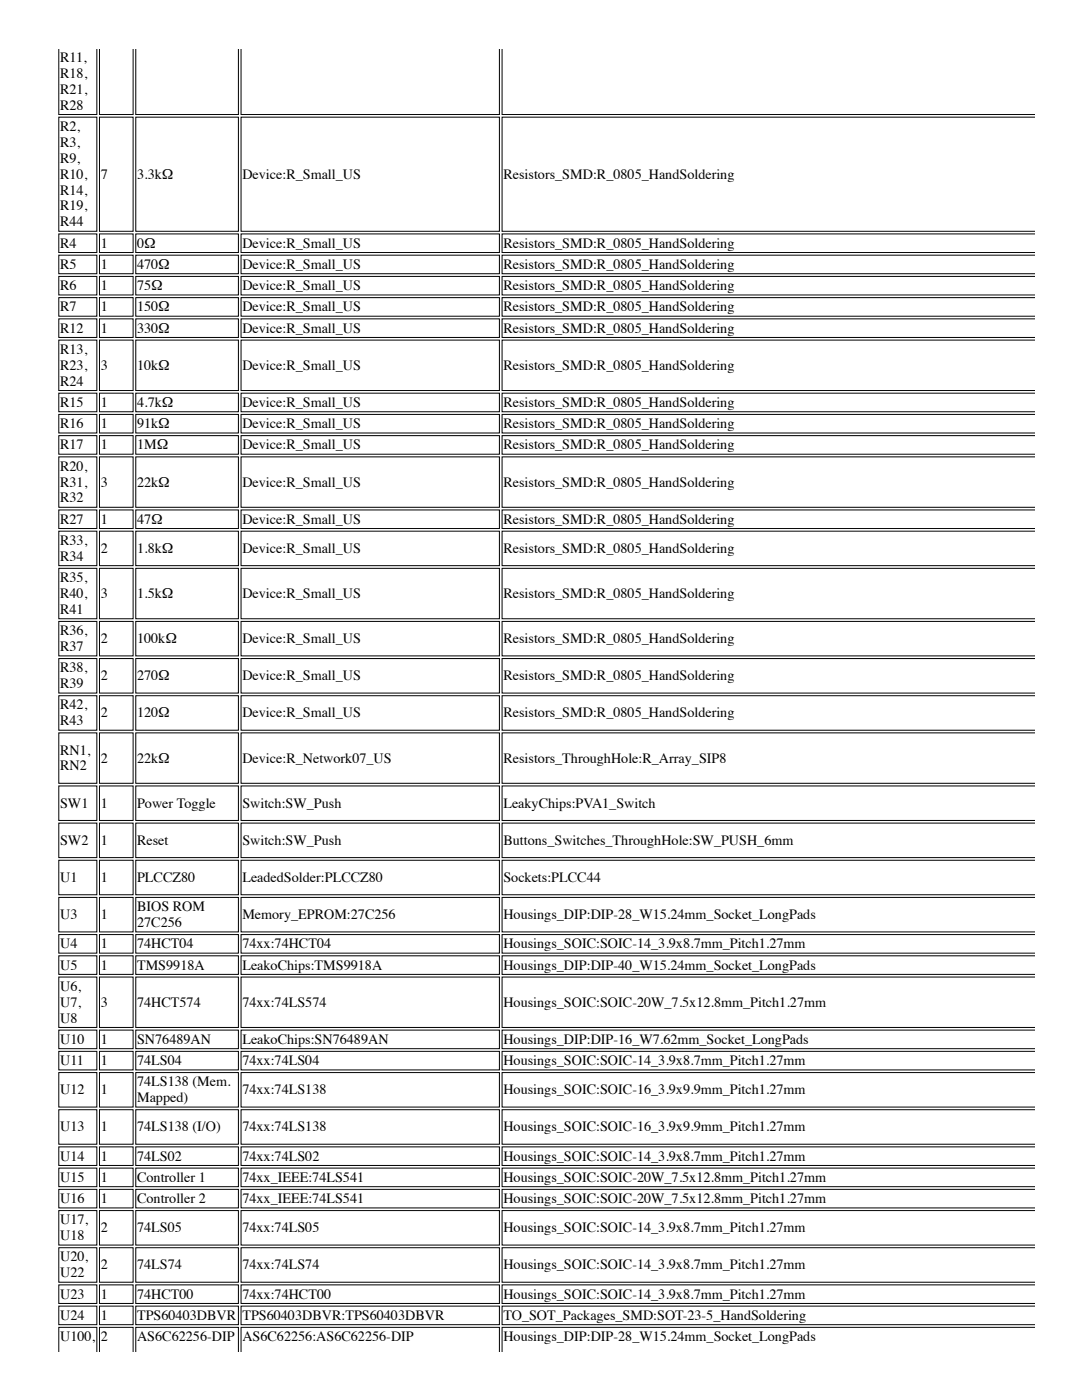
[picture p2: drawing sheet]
<svg xmlns="http://www.w3.org/2000/svg" width="216mm" height="279mm" viewBox="0 0 216 279" stroke-linecap="round" stroke-linejoin="round" font-family="sans-serif">
<defs><g id="words">
<g font-size="2.8">
<text x="12" y="12.3">R11,</text>
<text x="12" y="15.5">R18,</text>
<text x="12" y="18.7">R21,</text>
<text x="12" y="21.9">R28</text>
<text x="12" y="26.1">R2,</text>
<text x="12" y="29.3">R3,</text>
<text x="12" y="32.5">R9,</text>
<text x="12" y="35.7">R10,</text>
<text x="20.1" y="35.7">7</text>
<text x="27.4" y="35.7">3.3kΩ</text>
<text x="48.4" y="35.7">Device:R_Small_US</text>
<text x="100.4" y="35.7">Resistors_SMD:R_0805_HandSoldering</text>
<text x="12" y="38.8">R14,</text>
<text x="12" y="42">R19,</text>
<text x="12" y="45.2">R44</text>
<text x="12" y="49.4">R4</text>
<text x="12" y="53.7">R5</text>
<text x="20.1" y="49.4">1</text>
<text x="20.1" y="53.7">1</text>
<text x="27.4" y="49.4">0Ω</text>
<text x="27.4" y="53.7">470Ω</text>
<text x="48.4" y="49.4">Device:R_Small_US</text>
<text x="48.4" y="53.7">Device:R_Small_US</text>
<text x="100.4" y="49.4">Resistors_SMD:R_0805_HandSoldering</text>
<text x="100.4" y="53.7">Resistors_SMD:R_0805_HandSoldering</text>
<text x="12" y="57.9">R6</text>
<text x="20.1" y="57.9">1</text>
<text x="27.4" y="57.9">75Ω</text>
<text x="48.4" y="57.9">Device:R_Small_US</text>
<text x="100.4" y="57.9">Resistors_SMD:R_0805_HandSoldering</text>
<text x="12" y="62.1">R7</text>
<text x="20.1" y="62.1">1</text>
<text x="27.4" y="62.1">150Ω</text>
<text x="48.4" y="62.1">Device:R_Small_US</text>
<text x="100.4" y="62.1">Resistors_SMD:R_0805_HandSoldering</text>
<text x="12" y="66.4">R12</text>
<text x="12" y="70.6">R13,</text>
<text x="20.1" y="66.4">1</text>
<text x="27.4" y="66.4">330Ω</text>
<text x="48.4" y="66.4">Device:R_Small_US</text>
<text x="100.4" y="66.4">Resistors_SMD:R_0805_HandSoldering</text>
<text x="12" y="73.8">R23,</text>
<text x="12" y="77">R24</text>
<text x="20.1" y="73.8">3</text>
<text x="27.4" y="73.8">10kΩ</text>
<text x="48.4" y="73.8">Device:R_Small_US</text>
<text x="100.4" y="73.8">Resistors_SMD:R_0805_HandSoldering</text>
<text x="12" y="81.2">R15</text>
<text x="20.1" y="81.2">1</text>
<text x="27.4" y="81.2">4.7kΩ</text>
<text x="48.4" y="81.2">Device:R_Small_US</text>
<text x="100.4" y="81.2">Resistors_SMD:R_0805_HandSoldering</text>
<text x="12" y="85.4">R16</text>
<text x="12" y="89.7">R17</text>
<text x="20.1" y="85.4">1</text>
<text x="20.1" y="89.7">1</text>
<text x="27.4" y="85.4">91kΩ</text>
<text x="27.4" y="89.7">1MΩ</text>
<text x="48.4" y="85.4">Device:R_Small_US</text>
<text x="48.4" y="89.7">Device:R_Small_US</text>
<text x="100.4" y="85.4">Resistors_SMD:R_0805_HandSoldering</text>
<text x="100.4" y="89.7">Resistors_SMD:R_0805_HandSoldering</text>
<text x="12" y="93.9">R20,</text>
<text x="12" y="97.1">R31,</text>
<text x="12" y="100.3">R32</text>
<text x="20.1" y="97.1">3</text>
<text x="27.4" y="97.1">22kΩ</text>
<text x="48.4" y="97.1">Device:R_Small_US</text>
<text x="100.4" y="97.1">Resistors_SMD:R_0805_HandSoldering</text>
<text x="12" y="104.5">R27</text>
<text x="20.1" y="104.5">1</text>
<text x="27.4" y="104.5">47Ω</text>
<text x="48.4" y="104.5">Device:R_Small_US</text>
<text x="100.4" y="104.5">Resistors_SMD:R_0805_HandSoldering</text>
<text x="12" y="108.7">R33,</text>
<text x="12" y="111.9">R34</text>
<text x="20.1" y="110.3">2</text>
<text x="27.4" y="110.3">1.8kΩ</text>
<text x="48.4" y="110.3">Device:R_Small_US</text>
<text x="100.4" y="110.3">Resistors_SMD:R_0805_HandSoldering</text>
<text x="12" y="116.2">R35,</text>
<text x="12" y="119.3">R40,</text>
<text x="20.1" y="119.3">3</text>
<text x="27.4" y="119.3">1.5kΩ</text>
<text x="48.4" y="119.3">Device:R_Small_US</text>
<text x="100.4" y="119.3">Resistors_SMD:R_0805_HandSoldering</text>
<text x="12" y="122.5">R41</text>
<text x="12" y="126.8">R36,</text>
<text x="12" y="129.9">R37</text>
<text x="20.1" y="128.3">2</text>
<text x="27.4" y="128.3">100kΩ</text>
<text x="48.4" y="128.3">Device:R_Small_US</text>
<text x="100.4" y="128.3">Resistors_SMD:R_0805_HandSoldering</text>
<text x="12" y="134.2">R38,</text>
<text x="12" y="137.3">R39</text>
<text x="20.1" y="135.8">2</text>
<text x="27.4" y="135.8">270Ω</text>
<text x="48.4" y="135.8">Device:R_Small_US</text>
<text x="100.4" y="135.8">Resistors_SMD:R_0805_HandSoldering</text>
<text x="12" y="141.6">R42,</text>
<text x="20.1" y="143.2">2</text>
<text x="27.4" y="143.2">120Ω</text>
<text x="48.4" y="143.2">Device:R_Small_US</text>
<text x="100.4" y="143.2">Resistors_SMD:R_0805_HandSoldering</text>
<text x="12" y="144.8">R43</text>
<text x="12" y="150.6">RN1,</text>
<text x="12" y="153.8">RN2</text>
<text x="20.1" y="152.2">2</text>
<text x="27.4" y="152.2">22kΩ</text>
<text x="48.4" y="152.2">Device:R_Network07_US</text>
<text x="100.4" y="152.2">Resistors_ThroughHole:R_Array_SIP8</text>
<text x="12" y="161.2">SW1</text>
<text x="20.1" y="161.2">1</text>
<text x="27.4" y="161.2">Power Toggle</text>
<text x="48.4" y="161.2">Switch:SW_Push</text>
<text x="100.4" y="161.2">LeakyChips:PVA1_Switch</text>
<text x="12" y="168.6">SW2</text>
<text x="20.1" y="168.6">1</text>
<text x="27.4" y="168.6">Reset</text>
<text x="48.4" y="168.6">Switch:SW_Push</text>
<text x="100.4" y="168.6">Buttons_Switches_ThroughHole:SW_PUSH_6mm</text>
<text x="12" y="176">U1</text>
<text x="20.1" y="176">1</text>
<text x="27.4" y="176">PLCCZ80</text>
<text x="48.4" y="176">LeadedSolder:PLCCZ80</text>
<text x="100.4" y="176">Sockets:PLCC44</text>
<text x="12" y="183.4">U3</text>
<text x="20.1" y="183.4">1</text>
<text x="27.4" y="181.8">BIOS ROM</text>
<text x="27.4" y="185">27C256</text>
<text x="48.4" y="183.4">Memory_EPROM:27C256</text>
<text x="100.4" y="183.4">Housings_DIP:DIP-28_W15.24mm_Socket_LongPads</text>
<text x="12" y="189.2">U4</text>
<text x="20.1" y="189.2">1</text>
<text x="27.4" y="189.2">74HCT04</text>
<text x="48.4" y="189.2">74xx:74HCT04</text>
<text x="100.4" y="189.2">Housings_SOIC:SOIC-14_3.9x8.7mm_Pitch1.27mm</text>
<text x="12" y="193.5">U5</text>
<text x="12" y="197.7">U6,</text>
<text x="20.1" y="193.5">1</text>
<text x="27.4" y="193.5">TMS9918A</text>
<text x="48.4" y="193.5">LeakoChips:TMS9918A</text>
<text x="100.4" y="193.5">Housings_DIP:DIP-40_W15.24mm_Socket_LongPads</text>
<text x="12" y="200.9">U7,</text>
<text x="20.1" y="200.9">3</text>
<text x="27.4" y="200.9">74HCT574</text>
<text x="48.4" y="200.9">74xx:74LS574</text>
<text x="100.4" y="200.9">Housings_SOIC:SOIC-20W_7.5x12.8mm_Pitch1.27mm</text>
<text x="12" y="204.1">U8</text>
<text x="12" y="208.3">U10</text>
<text x="20.1" y="208.3">1</text>
<text x="27.4" y="208.3">SN76489AN</text>
<text x="48.4" y="208.3">LeakoChips:SN76489AN</text>
<text x="100.4" y="208.3">Housings_DIP:DIP-16_W7.62mm_Socket_LongPads</text>
<text x="12" y="212.6">U11</text>
<text x="20.1" y="212.6">1</text>
<text x="27.4" y="212.6">74LS04</text>
<text x="48.4" y="212.6">74xx:74LS04</text>
<text x="100.4" y="212.6">Housings_SOIC:SOIC-14_3.9x8.7mm_Pitch1.27mm</text>
<text x="12" y="218.4">U12</text>
<text x="20.1" y="218.4">1</text>
<text x="27.4" y="216.8">74LS138 (Mem.</text>
<text x="27.4" y="220">Mapped)</text>
<text x="48.4" y="218.4">74xx:74LS138</text>
<text x="100.4" y="218.4">Housings_SOIC:SOIC-16_3.9x9.9mm_Pitch1.27mm</text>
<text x="12" y="225.8">U13</text>
<text x="20.1" y="225.8">1</text>
<text x="27.4" y="225.8">74LS138 (I/O)</text>
<text x="48.4" y="225.8">74xx:74LS138</text>
<text x="100.4" y="225.8">Housings_SOIC:SOIC-16_3.9x9.9mm_Pitch1.27mm</text>
<text x="12" y="231.6">U14</text>
<text x="20.1" y="231.6">1</text>
<text x="27.4" y="231.6">74LS02</text>
<text x="48.4" y="231.6">74xx:74LS02</text>
<text x="100.4" y="231.6">Housings_SOIC:SOIC-14_3.9x8.7mm_Pitch1.27mm</text>
<text x="12" y="235.9">U15</text>
<text x="20.1" y="235.9">1</text>
<text x="27.4" y="235.9">Controller 1</text>
<text x="48.4" y="235.9">74xx_IEEE:74LS541</text>
<text x="100.4" y="235.9">Housings_SOIC:SOIC-20W_7.5x12.8mm_Pitch1.27mm</text>
<text x="12" y="240.1">U16</text>
<text x="12" y="244.3">U17,</text>
<text x="20.1" y="240.1">1</text>
<text x="20.1" y="245.9">2</text>
<text x="27.4" y="240.1">Controller 2</text>
<text x="27.4" y="245.9">74LS05</text>
<text x="48.4" y="240.1">74xx_IEEE:74LS541</text>
<text x="48.4" y="245.9">74xx:74LS05</text>
<text x="100.4" y="240.1">Housings_SOIC:SOIC-20W_7.5x12.8mm_Pitch1.27mm</text>
<text x="100.4" y="245.9">Housings_SOIC:SOIC-14_3.9x8.7mm_Pitch1.27mm</text>
<text x="12" y="247.5">U18</text>
<text x="12" y="251.7">U20,</text>
<text x="12" y="254.9">U22</text>
<text x="20.1" y="253.3">2</text>
<text x="27.4" y="253.3">74LS74</text>
<text x="48.4" y="253.3">74xx:74LS74</text>
<text x="100.4" y="253.3">Housings_SOIC:SOIC-14_3.9x8.7mm_Pitch1.27mm</text>
<text x="12" y="259.2">U23</text>
<text x="12" y="263.4">U24</text>
<text x="20.1" y="259.2">1</text>
<text x="20.1" y="263.4">1</text>
<text x="27.4" y="259.2">74HCT00</text>
<text x="27.4" y="263.4">TPS60403DBVR</text>
<text x="48.4" y="259.2">74xx:74HCT00</text>
<text x="48.4" y="263.4">TPS60403DBVR:TPS60403DBVR</text>
<text x="100.4" y="259.2">Housings_SOIC:SOIC-14_3.9x8.7mm_Pitch1.27mm</text>
<text x="100.4" y="263.4">TO_SOT_Packages_SMD:SOT-23-5_HandSoldering</text>
<text x="12" y="267.6">U100,</text>
<text x="20.1" y="267.6">2</text>
<text x="27.4" y="267.6">AS6C62256-DIP</text>
<text x="48.4" y="267.6">AS6C62256:AS6C62256-DIP</text>
<text x="100.4" y="267.6">Housings_DIP:DIP-28_W15.24mm_Socket_LongPads</text>
</g>
</g></defs>
<g fill="none" stroke="#000" stroke-width=".2">
<path d="M11.7 9.8v13.1h7.6v-13.1M19.9 9.8v13.1h6.7v-13.1M27.1 9.8v13.1h20.5v-13.1M48.1 9.8v13.1h51.6v-13.1M100.2 9.8v13.1h106.2M11.7 23.4h7.6v22.8h-7.6zM19.9 23.4h6.7v22.8h-6.7zM27.1 23.4h20.5v22.8h-20.5zM48.1 23.4h51.6v22.8h-51.6zM206.4 23.4h-106.2v22.8h106.2M11.7 46.7h7.6v3.7h-7.6zM11.7 50.9h7.6v3.7h-7.6z"/>
<path d="M11.7 55.2h7.6v3.7h-7.6zM11.7 59.4h7.6v3.7h-7.6zM19.9 46.7h6.7v3.7h-6.7zM19.9 50.9h6.7v3.7h-6.7zM19.9 55.2h6.7v3.7h-6.7zM19.9 59.4h6.7v3.7h-6.7zM27.1 46.7h20.5v3.7h-20.5zM27.1 50.9h20.5v3.7h-20.5zM27.1 55.2h20.5v3.7h-20.5zM27.1 59.4h20.5v3.7h-20.5zM48.1 46.7h51.6v3.7h-51.6zM48.1 50.9h51.6v3.7h-51.6z"/>
<path d="M48.1 55.2h51.6v3.7h-51.6zM48.1 59.4h51.6v3.7h-51.6zM206.4 46.7h-106.2v3.7h106.2M206.4 50.9h-106.2v3.7h106.2M206.4 55.2h-106.2v3.7h106.2M206.4 59.4h-106.2v3.7h106.2M11.7 63.6h7.6v3.7h-7.6zM11.7 67.9h7.6v10h-7.6zM11.7 78.5h7.6v3.7h-7.6zM19.9 63.6h6.7v3.7h-6.7zM19.9 67.9h6.7v10h-6.7zM19.9 78.5h6.7v3.7h-6.7z"/>
<path d="M27.1 63.6h20.5v3.7h-20.5zM27.1 67.9h20.5v10h-20.5zM27.1 78.5h20.5v3.7h-20.5zM48.1 63.6h51.6v3.7h-51.6zM48.1 67.9h51.6v10h-51.6zM48.1 78.5h51.6v3.7h-51.6zM206.4 63.6h-106.2v3.7h106.2M206.4 67.9h-106.2v10h106.2M206.4 78.5h-106.2v3.7h106.2M11.7 82.7h7.6v3.7h-7.6zM11.7 86.9h7.6v3.7h-7.6zM11.7 91.2h7.6v10h-7.6z"/>
<path d="M19.9 82.7h6.7v3.7h-6.7zM19.9 86.9h6.7v3.7h-6.7zM19.9 91.2h6.7v10h-6.7zM27.1 82.7h20.5v3.7h-20.5zM27.1 86.9h20.5v3.7h-20.5zM27.1 91.2h20.5v10h-20.5zM48.1 82.7h51.6v3.7h-51.6zM48.1 86.9h51.6v3.7h-51.6zM48.1 91.2h51.6v10h-51.6zM206.4 82.7h-106.2v3.7h106.2M206.4 86.9h-106.2v3.7h106.2M206.4 91.2h-106.2v10h106.2"/>
<path d="M11.7 101.8h7.6v3.7h-7.6zM11.7 106h7.6v6.9h-7.6zM11.7 113.4h7.6v10.1h-7.6zM19.9 101.8h6.7v3.7h-6.7zM19.9 106h6.7v6.9h-6.7zM19.9 113.4h6.7v10.1h-6.7zM27.1 101.8h20.5v3.7h-20.5zM27.1 106h20.5v6.9h-20.5zM27.1 113.4h20.5v10.1h-20.5zM48.1 101.8h51.6v3.7h-51.6zM48.1 106h51.6v6.9h-51.6zM48.1 113.4h51.6v10.1h-51.6z"/>
<path d="M206.4 101.8h-106.2v3.7h106.2M206.4 106h-106.2v6.9h106.2M206.4 113.4h-106.2v10.1h106.2M11.7 124h7.6v6.9h-7.6zM11.7 131.4h7.6v6.9h-7.6zM11.7 138.8h7.6v6.9h-7.6zM19.9 124h6.7v6.9h-6.7zM19.9 131.4h6.7v6.9h-6.7zM19.9 138.8h6.7v6.9h-6.7zM27.1 124h20.5v6.9h-20.5zM27.1 131.4h20.5v6.9h-20.5zM27.1 138.8h20.5v6.9h-20.5z"/>
<path d="M48.1 124h51.6v6.9h-51.6zM48.1 131.4h51.6v6.9h-51.6zM48.1 138.8h51.6v6.9h-51.6zM206.4 124h-106.2v6.9h106.2M206.4 131.4h-106.2v6.9h106.2M206.4 138.8h-106.2v6.9h106.2M11.7 146.3h7.6v10h-7.6zM11.7 156.9h7.6v6.8h-7.6zM19.9 146.3h6.7v10h-6.7zM19.9 156.9h6.7v6.8h-6.7zM27.1 146.3h20.5v10h-20.5zM27.1 156.9h20.5v6.8h-20.5z"/>
<path d="M48.1 146.3h51.6v10h-51.6zM48.1 156.9h51.6v6.8h-51.6zM206.4 146.3h-106.2v10h106.2M206.4 156.9h-106.2v6.8h106.2M11.7 164.3h7.6v6.9h-7.6zM11.7 171.7h7.6v6.9h-7.6zM11.7 179.1h7.6v6.9h-7.6zM19.9 164.3h6.7v6.9h-6.7zM19.9 171.7h6.7v6.9h-6.7zM19.9 179.1h6.7v6.9h-6.7zM27.1 164.3h20.5v6.9h-20.5zM27.1 171.7h20.5v6.9h-20.5z"/>
<path d="M27.1 179.1h20.5v6.9h-20.5zM48.1 164.3h51.6v6.9h-51.6zM48.1 171.7h51.6v6.9h-51.6zM48.1 179.1h51.6v6.9h-51.6zM206.4 164.3h-106.2v6.9h106.2M206.4 171.7h-106.2v6.9h106.2M206.4 179.1h-106.2v6.9h106.2M11.7 186.5h7.6v3.7h-7.6zM11.7 190.8h7.6v3.7h-7.6zM11.7 195h7.6v10.1h-7.6zM19.9 186.5h6.7v3.7h-6.7zM19.9 190.8h6.7v3.7h-6.7z"/>
<path d="M19.9 195h6.7v10.1h-6.7zM27.1 186.5h20.5v3.7h-20.5zM27.1 190.8h20.5v3.7h-20.5zM27.1 195h20.5v10.1h-20.5zM48.1 186.5h51.6v3.7h-51.6zM48.1 190.8h51.6v3.7h-51.6zM48.1 195h51.6v10.1h-51.6zM206.4 186.5h-106.2v3.7h106.2M206.4 190.8h-106.2v3.7h106.2M206.4 195h-106.2v10.1h106.2M11.7 205.6h7.6v3.7h-7.6zM11.7 209.8h7.6v3.7h-7.6z"/>
<path d="M11.7 214.1h7.6v6.8h-7.6zM19.9 205.6h6.7v3.7h-6.7zM19.9 209.8h6.7v3.7h-6.7zM19.9 214.1h6.7v6.8h-6.7zM27.1 205.6h20.5v3.7h-20.5zM27.1 209.8h20.5v3.7h-20.5zM27.1 214.1h20.5v6.8h-20.5zM48.1 205.6h51.6v3.7h-51.6zM48.1 209.8h51.6v3.7h-51.6zM48.1 214.1h51.6v6.8h-51.6zM206.4 205.6h-106.2v3.7h106.2M206.4 209.8h-106.2v3.7h106.2"/>
<path d="M206.4 214.1h-106.2v6.8h106.2M11.7 221.5h7.6v6.9h-7.6zM11.7 228.9h7.6v3.7h-7.6zM11.7 233.1h7.6v3.7h-7.6zM11.7 237.4h7.6v3.7h-7.6zM19.9 221.5h6.7v6.9h-6.7zM19.9 228.9h6.7v3.7h-6.7zM19.9 233.1h6.7v3.7h-6.7zM19.9 237.4h6.7v3.7h-6.7zM27.1 221.5h20.5v6.9h-20.5zM27.1 228.9h20.5v3.7h-20.5zM27.1 233.1h20.5v3.7h-20.5z"/>
<path d="M27.1 237.4h20.5v3.7h-20.5zM48.1 221.5h51.6v6.9h-51.6zM48.1 228.9h51.6v3.7h-51.6zM48.1 233.1h51.6v3.7h-51.6zM48.1 237.4h51.6v3.7h-51.6zM206.4 221.5h-106.2v6.9h106.2M206.4 228.9h-106.2v3.7h106.2M206.4 233.1h-106.2v3.7h106.2M206.4 237.4h-106.2v3.7h106.2M11.7 241.6h7.6v6.9h-7.6zM11.7 249h7.6v6.9h-7.6zM11.7 256.4h7.6v3.7h-7.6z"/>
<path d="M19.9 241.6h6.7v6.9h-6.7zM19.9 249h6.7v6.9h-6.7zM19.9 256.4h6.7v3.7h-6.7zM27.1 241.6h20.5v6.9h-20.5zM27.1 249h20.5v6.9h-20.5zM27.1 256.4h20.5v3.7h-20.5zM48.1 241.6h51.6v6.9h-51.6zM48.1 249h51.6v6.9h-51.6zM48.1 256.4h51.6v3.7h-51.6zM206.4 241.6h-106.2v6.9h106.2M206.4 249h-106.2v6.9h106.2M206.4 256.4h-106.2v3.7h106.2"/>
<path d="M11.7 260.7h7.6v3.7h-7.6zM11.7 269.8v-4.9h7.6v4.9M19.9 260.7h6.7v3.7h-6.7zM19.9 269.8v-4.9h6.7v4.9M27.1 260.7h20.5v3.7h-20.5zM27.1 269.8v-4.9h20.5v4.9M48.1 260.7h51.6v3.7h-51.6zM48.1 269.8v-4.9h51.6v4.9M206.4 260.7h-106.2v3.7h106.2M206.4 264.9h-106.2v4.9"/>
</g>
<use href="#words"/>
</svg>
